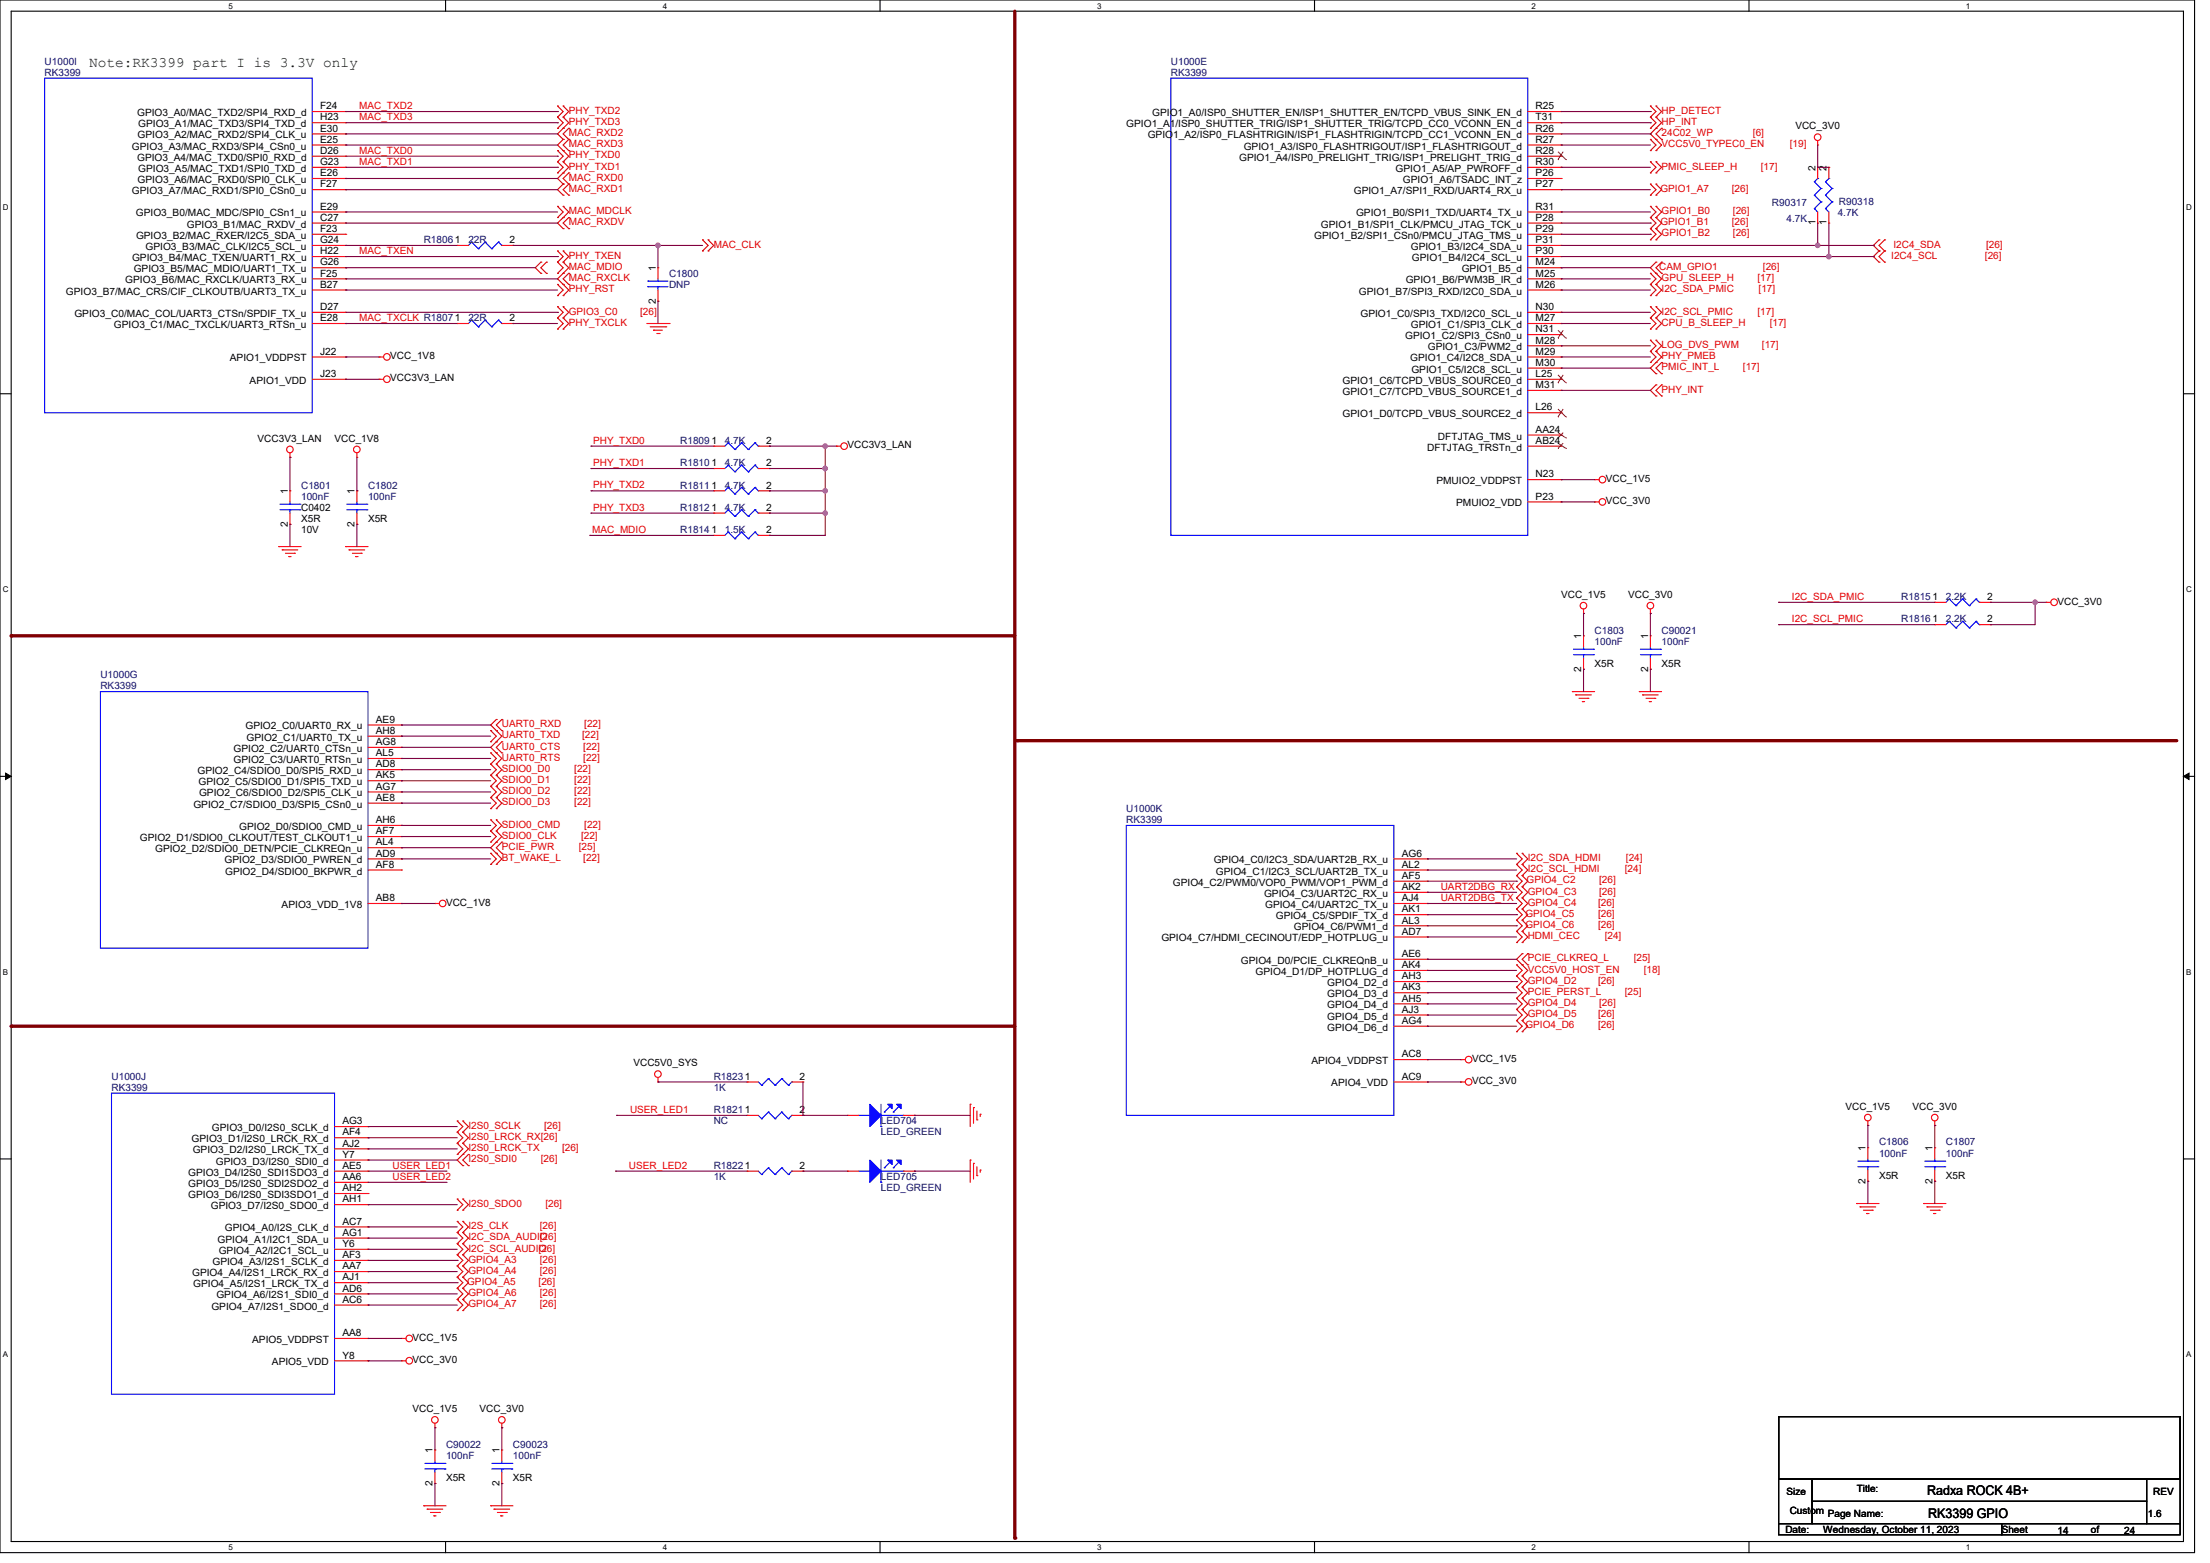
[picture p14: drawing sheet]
<svg xmlns="http://www.w3.org/2000/svg" width="297mm" height="210mm" viewBox="0 0 297 210" stroke-linecap="round" stroke-linejoin="round" font-family="sans-serif">
<defs><g id="words">
<text font-size="1.9" fill="#004000" x="12" y="9">Note:RK3399 part I is 3.3V only</text>
<g font-size="1.8">
<text x="259" y="200.9">Radxa ROCK 4B+</text>
<text x="259.1" y="203.9">RK3399 GPIO</text>
</g>
<g font-size="1.3" fill="#000080">
<text x="6" y="8.7">U1000I</text>
<text x="6" y="10.2">RK3399</text>
<text x="157.4" y="8.7">U1000E</text>
<text x="157.4" y="10.2">RK3399</text>
<text x="238.1" y="27.7">R90317</text>
<text x="240.1" y="29.8">4.7K</text>
<text x="247" y="29.1">4.7K</text>
<text x="247.1" y="27.6">R90318</text>
<text x="56.9" y="32.7">R18061</text>
<text x="62.9" y="32.7">22R</text>
<text x="89.9" y="37.2">C1800</text>
<text x="89.9" y="38.7">DNP</text>
<text x="62.9" y="43.2">22R</text>
<text x="91.4" y="59.6">R18091</text>
<text x="97.4" y="59.6">4.7K</text>
<text x="40.5" y="65.6">C1801</text>
<text x="49.5" y="65.6">C1802</text>
<text x="91.4" y="62.6">R18101</text>
<text x="91.4" y="65.6">R18111</text>
<text x="97.4" y="62.6">4.7K</text>
<text x="97.4" y="65.6">4.7K</text>
<text x="40.5" y="67.1">100nF</text>
<text x="49.5" y="67.1">100nF</text>
<text x="91.4" y="71.6">R18141</text>
<text x="91.4" y="68.6">R18121</text>
<text x="97.4" y="71.6">1.5K</text>
<text x="97.4" y="68.6">4.7K</text>
<text x="255.5" y="80.6">R18151</text>
<text x="255.5" y="83.6">R18161</text>
<text x="261.5" y="80.6">2.2K</text>
<text x="261.5" y="83.6">2.2K</text>
<text x="214.3" y="85.1">C1803</text>
<text x="214.3" y="86.6">100nF</text>
<text x="223.3" y="85.1">C90021</text>
<text x="223.3" y="86.6">100nF</text>
<text x="13.5" y="91.1">U1000G</text>
<text x="13.5" y="92.6">RK3399</text>
<text x="151.4" y="109.1">U1000K</text>
<text x="151.4" y="110.6">RK3399</text>
<text x="15" y="145.1">U1000J</text>
<text x="15" y="146.6">RK3399</text>
<text x="95.9" y="145.1">R18231</text>
<text x="95.9" y="146.6">1K</text>
<text x="95.9" y="149.6">R18211</text>
<text x="95.9" y="151.1">NC</text>
<text x="118.4" y="151.1">LED704</text>
<text x="118.4" y="152.6">LED_GREEN</text>
<text x="252.5" y="153.9">C1806</text>
<text x="252.5" y="155.4">100nF</text>
<text x="261.5" y="153.9">C1807</text>
<text x="261.5" y="155.4">100nF</text>
<text x="95.9" y="157.1">R18221</text>
<text x="95.9" y="158.5">1K</text>
<text x="118.4" y="158.5">LED705</text>
<text x="118.4" y="160.1">LED_GREEN</text>
<text x="59.9" y="194.5">C90022</text>
<text x="59.9" y="196">100nF</text>
<text x="68.9" y="194.5">C90023</text>
<text x="68.9" y="196">100nF</text>
</g>
<g font-size="1.3">
<text x="18.4" y="15.6">GPIO3_A0/MAC_TXD2/SPI4_RXD_d</text>
<text x="18.6" y="17.1">GPIO3_A1/MAC_TXD3/SPI4_TXD_d</text>
<text x="43" y="17.7">E30</text>
<text x="43" y="16.2">H23</text>
<text x="43" y="14.7">F24</text>
<text x="151.4" y="17.1">GPIO1_A1/ISP0_SHUTTER_TRIG/ISP1_SHUTTER_TRIG/TCPD_CC0_VCONN_EN_d</text>
<text x="154.8" y="15.6">GPIO1_A0/ISP0_SHUTTER_EN/ISP1_SHUTTER_EN/TCPD_VBUS_SINK_EN_d</text>
<text x="206.4" y="14.7">R25</text>
<text x="206.4" y="16.2">T31</text>
<text x="206.4" y="17.7">R26</text>
<text x="241.3" y="17.4">VCC_3V0</text>
<text x="17.7" y="20.1">GPIO3_A3/MAC_RXD3/SPI4_CSn0_u</text>
<text x="18.4" y="21.6">GPIO3_A4/MAC_TXD0/SPI0_RXD_d</text>
<text x="18.5" y="18.6">GPIO3_A2/MAC_RXD2/SPI4_CLK_u</text>
<text x="18.6" y="23.1">GPIO3_A5/MAC_TXD1/SPI0_TXD_d</text>
<text x="43" y="23.7">E26</text>
<text x="43" y="22.2">G23</text>
<text x="43" y="20.7">D26</text>
<text x="43" y="19.2">E25</text>
<text x="154.2" y="18.6">GPIO1_A2/ISP0_FLASHTRIGIN/ISP1_FLASHTRIGIN/TCPD_CC1_VCONN_EN_d</text>
<text x="166.5" y="21.6">GPIO1_A4/ISP0_PRELIGHT_TRIG/ISP1_PRELIGHT_TRIG_d</text>
<text x="167.1" y="20.1">GPIO1_A3/ISP0_FLASHTRIGOUT/ISP1_FLASHTRIGOUT_d</text>
<text x="187.6" y="23.1">GPIO1_A5/AP_PWROFF_d</text>
<text x="206.4" y="19.2">R27</text>
<text x="206.4" y="20.7">R28</text>
<text x="206.4" y="22.2">R30</text>
<text x="206.4" y="23.7">P26</text>
<text x="244" y="22.9" transform="rotate(-90 244 22.9)">2</text>
<text x="245.5" y="22.9" transform="rotate(-90 245.5 22.9)">2</text>
<text x="17.7" y="26.1">GPIO3_A7/MAC_RXD1/SPI0_CSn0_u</text>
<text x="18.3" y="29.1">GPIO3_B0/MAC_MDC/SPI0_CSn1_u</text>
<text x="18.5" y="24.6">GPIO3_A6/MAC_RXD0/SPI0_CLK_u</text>
<text x="43" y="29.7">C27</text>
<text x="43" y="28.2">E29</text>
<text x="43" y="25.2">F27</text>
<text x="181.9" y="26.1">GPIO1_A7/SPI1_RXD/UART4_RX_u</text>
<text x="182.2" y="29.1">GPIO1_B0/SPI1_TXD/UART4_TX_u</text>
<text x="188.5" y="24.6">GPIO1_A6/TSADC_INT_z</text>
<text x="206.4" y="25.2">P27</text>
<text x="206.4" y="28.2">R31</text>
<text x="206.4" y="29.7">P28</text>
<text x="17.7" y="35.1">GPIO3_B4/MAC_TXEN/UART1_RX_u</text>
<text x="18.3" y="32.1">GPIO3_B2/MAC_RXER/I2C5_SDA_u</text>
<text x="19.6" y="33.6">GPIO3_B3/MAC_CLK/I2C5_SCL_u</text>
<text x="25.1" y="30.6">GPIO3_B1/MAC_RXDV_d</text>
<text x="43" y="35.7">G26</text>
<text x="43" y="34.2">H22</text>
<text x="43" y="32.7">G24</text>
<text x="43" y="31.2">F23</text>
<text x="68.5" y="32.7">2</text>
<text x="176.6" y="32.1">GPIO1_B2/SPI1_CSn0/PMCU_JTAG_TMS_u</text>
<text x="177.5" y="30.6">GPIO1_B1/SPI1_CLK/PMCU_JTAG_TCK_u</text>
<text x="189.6" y="33.6">GPIO1_B3/I2C4_SDA_u</text>
<text x="189.7" y="35.1">GPIO1_B4/I2C4_SCL_u</text>
<text x="206.4" y="31.2">P29</text>
<text x="206.4" y="32.7">P31</text>
<text x="206.4" y="34.2">P30</text>
<text x="206.4" y="35.7">M24</text>
<text x="244" y="30.3" transform="rotate(-90 244 30.3)">1</text>
<text x="245.5" y="30.3" transform="rotate(-90 245.5 30.3)">1</text>
<text x="8.9" y="39.6">GPIO3_B7/MAC_CRS/CIF_CLKOUTB/UART3_TX_u</text>
<text x="16.8" y="38.1">GPIO3_B6/MAC_RXCLK/UART3_RX_u</text>
<text x="18" y="36.6">GPIO3_B5/MAC_MDIO/UART1_TX_u</text>
<text x="43" y="41.7">D27</text>
<text x="43" y="38.7">B27</text>
<text x="43" y="37.2">F25</text>
<text x="88.1" y="40.8" transform="rotate(-90 88.1 40.8)">2</text>
<text x="88.1" y="36.4" transform="rotate(-90 88.1 36.4)">1</text>
<text x="182.6" y="39.6">GPIO1_B7/SPI3_RXD/I2C0_SDA_u</text>
<text x="188.9" y="38.1">GPIO1_B6/PWM3B_IR_d</text>
<text x="196.4" y="36.6">GPIO1_B5_d</text>
<text x="206.4" y="41.7">N30</text>
<text x="206.4" y="38.7">M26</text>
<text x="206.4" y="37.2">M25</text>
<text x="10" y="42.6">GPIO3_C0/MAC_COL/UART3_CTSn/SPDIF_TX_u</text>
<text x="15.3" y="44.1">GPIO3_C1/MAC_TXCLK/UART3_RTSn_u</text>
<text x="43" y="43.2">E28</text>
<text x="43" y="47.7">J22</text>
<text x="68.5" y="43.2">2</text>
<text x="182.8" y="42.6">GPIO1_C0/SPI3_TXD/I2C0_SCL_u</text>
<text x="188.8" y="45.6">GPIO1_C2/SPI3_CSn0_u</text>
<text x="189.6" y="44.1">GPIO1_C1/SPI3_CLK_d</text>
<text x="191.9" y="47.1">GPIO1_C3/PWM2_d</text>
<text x="206.4" y="43.2">M27</text>
<text x="206.4" y="44.7">N31</text>
<text x="206.4" y="46.2">M28</text>
<text x="206.4" y="47.7">M29</text>
<text x="30.9" y="48.6">APIO1_VDDPST</text>
<text x="33.5" y="51.6">APIO1_VDD</text>
<text x="43" y="50.7">J23</text>
<text x="52.5" y="51.3">VCC3V3_LAN</text>
<text x="52.5" y="48.3">VCC_1V8</text>
<text x="180.4" y="51.6">GPIO1_C6/TCPD_VBUS_SOURCE0_d</text>
<text x="180.4" y="53.1">GPIO1_C7/TCPD_VBUS_SOURCE1_d</text>
<text x="189.5" y="48.6">GPIO1_C4/I2C8_SDA_u</text>
<text x="189.7" y="50.1">GPIO1_C5/I2C8_SCL_u</text>
<text x="206.4" y="49.1">M30</text>
<text x="206.4" y="50.7">L25</text>
<text x="206.4" y="52.1">M31</text>
<text x="34.6" y="59.3">VCC3V3_LAN</text>
<text x="45" y="59.3">VCC_1V8</text>
<text x="103" y="59.6">2</text>
<text x="180.4" y="56.1">GPIO1_D0/TCPD_VBUS_SOURCE2_d</text>
<text x="193.2" y="59.1">DFTJTAG_TMS_u</text>
<text x="206.4" y="55.1">L26</text>
<text x="206.4" y="58.1">AA24</text>
<text x="206.4" y="59.6">AB24</text>
<text x="103" y="62.6">2</text>
<text x="103" y="65.6">2</text>
<text x="113.9" y="60.2">VCC3V3_LAN</text>
<text x="191.8" y="60.5">DFTJTAG_TRSTn_d</text>
<text x="193" y="65">PMUIO2_VDDPST</text>
<text x="206.4" y="64.1">N23</text>
<text x="215.8" y="64.7">VCC_1V5</text>
<text x="38.7" y="70.7" transform="rotate(-90 38.7 70.7)">2</text>
<text x="38.7" y="66.4" transform="rotate(-90 38.7 66.4)">1</text>
<text x="40.5" y="68.6">C0402</text>
<text x="40.5" y="70.1">X5R</text>
<text x="40.5" y="71.6">10V</text>
<text x="47.7" y="70.7" transform="rotate(-90 47.7 70.7)">2</text>
<text x="47.7" y="66.4" transform="rotate(-90 47.7 66.4)">1</text>
<text x="49.5" y="70.1">X5R</text>
<text x="103" y="71.6">2</text>
<text x="103" y="68.6">2</text>
<text x="195.7" y="68">PMUIO2_VDD</text>
<text x="206.4" y="67.1">P23</text>
<text x="215.8" y="67.7">VCC_3V0</text>
<text x="209.8" y="80.3">VCC_1V5</text>
<text x="218.8" y="80.3">VCC_3V0</text>
<text x="267.1" y="80.6">2</text>
<text x="267.1" y="83.6">2</text>
<text x="276.5" y="81.2">VCC_3V0</text>
<text x="212.5" y="85.9" transform="rotate(-90 212.5 85.9)">1</text>
<text x="214.3" y="89.6">X5R</text>
<text x="221.5" y="85.9" transform="rotate(-90 221.5 85.9)">1</text>
<text x="223.3" y="89.6">X5R</text>
<text x="212.5" y="90.2" transform="rotate(-90 212.5 90.2)">2</text>
<text x="221.5" y="90.2" transform="rotate(-90 221.5 90.2)">2</text>
<text x="31.4" y="101">GPIO2_C2/UART0_CTSn_u</text>
<text x="33" y="98">GPIO2_C0/UART0_RX_u</text>
<text x="33.1" y="99.5">GPIO2_C1/UART0_TX_u</text>
<text x="50.5" y="97.1">AE9</text>
<text x="50.5" y="98.6">AH8</text>
<text x="50.5" y="100.1">AG8</text>
<text x="50.5" y="101.6">AL5</text>
<text x="26.5" y="104">GPIO2_C4/SDIO0_D0/SPI5_RXD_u</text>
<text x="26.7" y="105.5">GPIO2_C5/SDIO0_D1/SPI5_TXD_u</text>
<text x="26.8" y="107">GPIO2_C6/SDIO0_D2/SPI5_CLK_u</text>
<text x="31.4" y="102.5">GPIO2_C3/UART0_RTSn_u</text>
<text x="50.5" y="103.1">AD8</text>
<text x="50.5" y="104.6">AK5</text>
<text x="50.5" y="106.1">AG7</text>
<text x="50.5" y="107.6">AE8</text>
<text x="18.8" y="113">GPIO2_D1/SDIO0_CLKOUT/TEST_CLKOUT1_u</text>
<text x="26" y="108.5">GPIO2_C7/SDIO0_D3/SPI5_CSn0_u</text>
<text x="32.2" y="111.5">GPIO2_D0/SDIO0_CMD_u</text>
<text x="50.5" y="110.6">AH6</text>
<text x="50.5" y="112.1">AF7</text>
<text x="50.5" y="113.6">AL4</text>
<text x="20.8" y="114.5">GPIO2_D2/SDIO0_DETN/PCIE_CLKREQn_u</text>
<text x="30.2" y="116">GPIO2_D3/SDIO0_PWREN_d</text>
<text x="30.3" y="117.5">GPIO2_D4/SDIO0_BKPWR_d</text>
<text x="50.5" y="115.1">AD9</text>
<text x="50.5" y="116.6">AF8</text>
<text x="157.6" y="119">GPIO4_C2/PWM0/VOP0_PWM/VOP1_PWM_d</text>
<text x="163.1" y="116">GPIO4_C0/I2C3_SDA/UART2B_RX_u</text>
<text x="163.4" y="117.5">GPIO4_C1/I2C3_SCL/UART2B_TX_u</text>
<text x="188.4" y="115.1">AG6</text>
<text x="188.4" y="116.6">AL2</text>
<text x="188.4" y="118.1">AF5</text>
<text x="188.4" y="119.6">AK2</text>
<text x="37.8" y="122">APIO3_VDD_1V8</text>
<text x="50.5" y="121.1">AB8</text>
<text x="59.9" y="121.7">VCC_1V8</text>
<text x="169.9" y="120.5">GPIO4_C3/UART2C_RX_u</text>
<text x="170" y="122">GPIO4_C4/UART2C_TX_u</text>
<text x="171.5" y="123.5">GPIO4_C5/SPDIF_TX_d</text>
<text x="173.9" y="125">GPIO4_C6/PWM1_d</text>
<text x="188.4" y="121.1">AJ4</text>
<text x="188.4" y="122.6">AK1</text>
<text x="188.4" y="124.1">AL3</text>
<text x="188.4" y="125.6">AD7</text>
<text x="156.1" y="126.5">GPIO4_C7/HDMI_CECINOUT/EDP_HOTPLUG_u</text>
<text x="166.8" y="129.5">GPIO4_D0/PCIE_CLKREQnB_u</text>
<text x="168.7" y="131">GPIO4_D1/DP_HOTPLUG_d</text>
<text x="188.4" y="128.6">AE6</text>
<text x="188.4" y="130.1">AK4</text>
<text x="188.4" y="131.6">AH3</text>
<text x="178.4" y="132.5">GPIO4_D2_d</text>
<text x="178.4" y="134">GPIO4_D3_d</text>
<text x="178.4" y="135.5">GPIO4_D4_d</text>
<text x="178.4" y="137">GPIO4_D5_d</text>
<text x="188.4" y="133.1">AK3</text>
<text x="188.4" y="134.6">AH5</text>
<text x="188.4" y="136.1">AJ3</text>
<text x="188.4" y="137.6">AG4</text>
<text x="85.1" y="143.3">VCC5V0_SYS</text>
<text x="176.3" y="143">APIO4_VDDPST</text>
<text x="178.4" y="138.5">GPIO4_D6_d</text>
<text x="188.4" y="142.1">AC8</text>
<text x="197.8" y="142.7">VCC_1V5</text>
<text x="107.5" y="145.1">2</text>
<text x="107.5" y="149.6">2</text>
<text x="178.9" y="146">APIO4_VDD</text>
<text x="188.4" y="145.1">AC9</text>
<text x="197.8" y="145.7">VCC_3V0</text>
<text x="248" y="149.1">VCC_1V5</text>
<text x="257" y="149.1">VCC_3V0</text>
<text x="25.7" y="153.5">GPIO3_D1/I2S0_LRCK_RX_d</text>
<text x="25.9" y="155">GPIO3_D2/I2S0_LRCK_TX_d</text>
<text x="28.5" y="152">GPIO3_D0/I2S0_SCLK_d</text>
<text x="46" y="151.1">AG3</text>
<text x="46" y="152.6">AF4</text>
<text x="46" y="154.1">AJ2</text>
<text x="46" y="155.6">Y7</text>
<text x="250.7" y="154.7" transform="rotate(-90 250.7 154.7)">1</text>
<text x="259.7" y="154.7" transform="rotate(-90 259.7 154.7)">1</text>
<text x="25.3" y="158">GPIO3_D4/I2S0_SDI1SDO3_d</text>
<text x="25.3" y="159.5">GPIO3_D5/I2S0_SDI2SDO2_d</text>
<text x="25.3" y="161">GPIO3_D6/I2S0_SDI3SDO1_d</text>
<text x="29" y="156.5">GPIO3_D3/I2S0_SDI0_d</text>
<text x="46" y="157">AE5</text>
<text x="46" y="158.5">AA6</text>
<text x="46" y="160.1">AH2</text>
<text x="46" y="161.5">AH1</text>
<text x="107.5" y="157">2</text>
<text x="250.7" y="159" transform="rotate(-90 250.7 159)">2</text>
<text x="252.5" y="158.4">X5R</text>
<text x="259.7" y="159" transform="rotate(-90 259.7 159)">2</text>
<text x="261.5" y="158.4">X5R</text>
<text x="28.3" y="162.5">GPIO3_D7/I2S0_SDO0_d</text>
<text x="29.2" y="167">GPIO4_A1/I2C1_SDA_u</text>
<text x="30.2" y="165.4">GPIO4_A0/I2S_CLK_d</text>
<text x="46" y="164.5">AC7</text>
<text x="46" y="166">AG1</text>
<text x="46" y="167.5">Y6</text>
<text x="25.8" y="171.5">GPIO4_A4/I2S1_LRCK_RX_d</text>
<text x="26" y="172.9">GPIO4_A5/I2S1_LRCK_TX_d</text>
<text x="28.6" y="169.9">GPIO4_A3/I2S1_SCLK_d</text>
<text x="29.4" y="168.5">GPIO4_A2/I2C1_SCL_u</text>
<text x="46" y="169">AF3</text>
<text x="46" y="170.5">AA7</text>
<text x="46" y="172">AJ1</text>
<text x="46" y="173.5">AD6</text>
<text x="28.4" y="175.9">GPIO4_A7/I2S1_SDO0_d</text>
<text x="29.1" y="174.4">GPIO4_A6/I2S1_SDI0_d</text>
<text x="46" y="179.5">AA8</text>
<text x="46" y="175">AC6</text>
<text x="33.9" y="180.4">APIO5_VDDPST</text>
<text x="36.5" y="183.4">APIO5_VDD</text>
<text x="46" y="182.5">Y8</text>
<text x="55.5" y="180.1">VCC_1V5</text>
<text x="55.5" y="183.1">VCC_3V0</text>
<text x="55.5" y="189.7">VCC_1V5</text>
<text x="64.4" y="189.7">VCC_3V0</text>
<text x="58.1" y="195.3" transform="rotate(-90 58.1 195.3)">1</text>
<text x="67.1" y="195.3" transform="rotate(-90 67.1 195.3)">1</text>
<text x="58.1" y="199.6" transform="rotate(-90 58.1 199.6)">2</text>
<text x="59.9" y="199">X5R</text>
<text x="67.1" y="199.6" transform="rotate(-90 67.1 199.6)">2</text>
<text x="68.9" y="199">X5R</text>
<text x="240.1" y="200.8">Size</text>
<text x="240.5" y="203.4">Custom</text>
<text x="245.6" y="203.8">Page Name:</text>
<text x="249.5" y="200.5">Title:</text>
<text x="288.6" y="203.8">1.6</text>
<text x="289.4" y="200.8">REV</text>
<text x="239.9" y="205.9">Date:</text>
<text x="245" y="205.9">Wednesday, October 11, 2023</text>
<text x="269" y="205.9">Sheet</text>
<text x="276.5" y="206.1">14</text>
<text x="281" y="205.9">of</text>
<text x="285.5" y="206.1">24</text>
</g>
<g font-size="1.3" fill="#f00">
<text x="48.3" y="14.6">MAC_TXD2</text>
<text x="48.3" y="16.1">MAC_TXD3</text>
<text x="48.3" y="20.6">MAC_TXD0</text>
<text x="48.3" y="22.1">MAC_TXD1</text>
<text x="48.3" y="34.1">MAC_TXEN</text>
<text x="48.3" y="43.1">MAC_TXCLK R18071</text>
<text x="79.7" y="59.6">PHY_TXD0</text>
<text x="79.7" y="65.6">PHY_TXD2</text>
<text x="79.7" y="62.6">PHY_TXD1</text>
<text x="79.6" y="71.6">MAC_MDIO</text>
<text x="79.7" y="68.6">PHY_TXD3</text>
<text x="240.8" y="80.6">I2C_SDA_PMIC</text>
<text x="240.8" y="83.6">I2C_SCL_PMIC</text>
<text x="193.6" y="119.5">UART2DBG_RX</text>
<text x="193.6" y="121">UART2DBG_TX</text>
<text x="84.7" y="149.5">USER_LED1</text>
<text x="52.7" y="157">USER_LED1</text>
<text x="52.7" y="158.5">USER_LED2</text>
<text x="84.5" y="157">USER_LED2</text>
</g>
<g font-size="1.3" fill="#d50000">
<text x="76.4" y="16.8">PHY_TXD3</text>
<text x="76.4" y="15.3">PHY_TXD2</text>
<text x="223.3" y="16.8">HP_INT</text>
<text x="223.3" y="15.3">HP_DETECT</text>
<text x="76.4" y="22.8">PHY_TXD1</text>
<text x="76.4" y="21.3">PHY_TXD0</text>
<text x="76.4" y="18.3">MAC_RXD2</text>
<text x="76.4" y="19.8">MAC_RXD3</text>
<text x="223.3" y="22.8">PMIC_SLEEP_H</text>
<text x="223.3" y="19.8">VCC5V0_TYPEC0_EN</text>
<text x="223.3" y="18.3">24C02_WP</text>
<text x="235.6" y="18.3">[6]</text>
<text x="236.6" y="22.8">[17]</text>
<text x="240.5" y="19.8">[19]</text>
<text x="76.4" y="28.8">MAC_MDCLK</text>
<text x="76.4" y="24.3">MAC_RXD0</text>
<text x="76.4" y="25.8">MAC_RXD1</text>
<text x="223.1" y="25.8">GPIO1_A7</text>
<text x="223.3" y="28.8">GPIO1_B0</text>
<text x="232.7" y="25.8">[26]</text>
<text x="232.9" y="28.8">[26]</text>
<text x="76.4" y="34.8">PHY_TXEN</text>
<text x="76.4" y="30.3">MAC_RXDV</text>
<text x="95.9" y="33.3">MAC_CLK</text>
<text x="223.1" y="30.3">GPIO1_B1</text>
<text x="223.3" y="31.8">GPIO1_B2</text>
<text x="232.7" y="30.3">[26]</text>
<text x="232.9" y="31.8">[26]</text>
<text x="254.2" y="34.8">I2C4_SCL</text>
<text x="254.5" y="33.3">I2C4_SDA</text>
<text x="266.8" y="34.8">[26]</text>
<text x="266.9" y="33.3">[26]</text>
<text x="76.4" y="36.3">MAC_MDIO</text>
<text x="76.4" y="37.8">MAC_RXCLK</text>
<text x="76.4" y="39.3">PHY_RST</text>
<text x="223" y="36.3">CAM_GPIO1</text>
<text x="223.3" y="39.3">I2C_SDA_PMIC</text>
<text x="223.3" y="37.8">GPU_SLEEP_H</text>
<text x="236.2" y="37.8">[17]</text>
<text x="236.3" y="39.3">[17]</text>
<text x="236.9" y="36.3">[26]</text>
<text x="76.4" y="42.3">GPIO3_C0</text>
<text x="76.4" y="43.8">PHY_TXCLK</text>
<text x="86" y="42.3">[26]</text>
<text x="223.3" y="42.3">I2C_SCL_PMIC</text>
<text x="223.3" y="46.8">LOG_DVS_PWM</text>
<text x="223.3" y="43.8">CPU_B_SLEEP_H</text>
<text x="236.2" y="42.3">[17]</text>
<text x="236.8" y="46.8">[17]</text>
<text x="237.8" y="43.8">[17]</text>
<text x="223.3" y="49.8">PMIC_INT_L</text>
<text x="223.3" y="48.3">PHY_PMEB</text>
<text x="223.3" y="52.7">PHY_INT</text>
<text x="234.2" y="49.8">[17]</text>
<text x="67.4" y="99.2">UART0_TXD</text>
<text x="67.4" y="97.7">UART0_RXD</text>
<text x="67.4" y="100.7">UART0_CTS</text>
<text x="78.2" y="99.2">[22]</text>
<text x="78.4" y="100.7">[22]</text>
<text x="78.5" y="97.7">[22]</text>
<text x="67.4" y="103.7">SDIO0_D0</text>
<text x="67.4" y="105.2">SDIO0_D1</text>
<text x="67.4" y="106.7">SDIO0_D2</text>
<text x="67.4" y="102.2">UART0_RTS</text>
<text x="77.2" y="103.7">[22]</text>
<text x="77.2" y="105.2">[22]</text>
<text x="77.2" y="106.7">[22]</text>
<text x="78.4" y="102.2">[22]</text>
<text x="67.4" y="111.2">SDIO0_CMD</text>
<text x="67.4" y="112.7">SDIO0_CLK</text>
<text x="67.4" y="108.2">SDIO0_D3</text>
<text x="77.2" y="108.2">[22]</text>
<text x="78.1" y="112.7">[22]</text>
<text x="78.5" y="111.2">[22]</text>
<text x="67.4" y="115.7">BT_WAKE_L</text>
<text x="67.4" y="114.2">PCIE_PWR</text>
<text x="77.8" y="114.2">[25]</text>
<text x="78.4" y="115.7">[22]</text>
<text x="205.2" y="118.7">GPIO4_C2</text>
<text x="205.3" y="115.7">I2C_SDA_HDMI</text>
<text x="205.3" y="117.2">I2C_SCL_HDMI</text>
<text x="214.9" y="118.7">[26]</text>
<text x="218.4" y="117.2">[24]</text>
<text x="218.5" y="115.7">[24]</text>
<text x="205" y="124.7">GPIO4_C6</text>
<text x="205" y="123.2">GPIO4_C5</text>
<text x="205.3" y="120.2">GPIO4_C3</text>
<text x="205.3" y="121.7">GPIO4_C4</text>
<text x="214.8" y="124.7">[26]</text>
<text x="214.8" y="121.7">[26]</text>
<text x="214.8" y="123.2">[26]</text>
<text x="214.9" y="120.2">[26]</text>
<text x="205.3" y="126.2">HDMI_CEC</text>
<text x="205.3" y="130.7">VCC5V0_HOST_EN</text>
<text x="205.3" y="129.2">PCIE_CLKREQ_L</text>
<text x="215.7" y="126.2">[24]</text>
<text x="219.5" y="129.2">[25]</text>
<text x="220.9" y="130.7">[18]</text>
<text x="205.3" y="133.7">PCIE_PERST_L</text>
<text x="205.3" y="132.2">GPIO4_D2</text>
<text x="205.3" y="135.2">GPIO4_D4</text>
<text x="205.3" y="136.7">GPIO4_D5</text>
<text x="214.8" y="132.2">[26]</text>
<text x="214.8" y="136.7">[26]</text>
<text x="214.9" y="135.2">[26]</text>
<text x="218.4" y="133.7">[25]</text>
<text x="205" y="138.2">GPIO4_D6</text>
<text x="214.8" y="138.2">[26]</text>
<text x="62.9" y="151.7">I2S0_SCLK</text>
<text x="62.9" y="154.7">I2S0_LRCK_TX</text>
<text x="62.9" y="153.2">I2S0_LRCK_RX[26]</text>
<text x="73.1" y="151.7">[26]</text>
<text x="75.5" y="154.7">[26]</text>
<text x="62.9" y="156.2">I2S0_SDI0</text>
<text x="72.7" y="156.2">[26]</text>
<text x="62.9" y="166.6">I2C_SDA_AUDIO</text>
<text x="62.9" y="162.1">I2S0_SDO0</text>
<text x="62.9" y="165.1">I2S_CLK</text>
<text x="72.5" y="166.6">[26]</text>
<text x="72.5" y="165.1">[26]</text>
<text x="73.3" y="162.1">[26]</text>
<text x="62.8" y="172.6">GPIO4_A5</text>
<text x="62.9" y="168.1">I2C_SCL_AUDIO</text>
<text x="62.9" y="171.1">GPIO4_A4</text>
<text x="62.9" y="169.6">GPIO4_A3</text>
<text x="72.4" y="168.1">[26]</text>
<text x="72.4" y="172.6">[26]</text>
<text x="72.5" y="171.1">[26]</text>
<text x="72.5" y="169.6">[26]</text>
<text x="62.9" y="174.1">GPIO4_A6</text>
<text x="62.9" y="175.6">GPIO4_A7</text>
<text x="72.5" y="174.1">[26]</text>
<text x="72.5" y="175.6">[26]</text>
</g>
<g font-size="1.1">
<text x="30.7" y="1.2">5</text>
<text x="89.1" y="1.2">4</text>
<text x="147.4" y="1.2">3</text>
<text x="205.8" y="1.2">2</text>
<text x="264.2" y="1.2">1</text>
<text x=".4" y="28.2">D</text>
<text x="293.8" y="28.2">D</text>
<text x=".4" y="79.6">C</text>
<text x="293.8" y="79.6">C</text>
<text x=".4" y="131">B</text>
<text x="293.8" y="131">B</text>
<text x=".4" y="182.4">A</text>
<text x="293.8" y="182.4">A</text>
<text x="30.7" y="208.2">5</text>
<text x="89.1" y="208.2">4</text>
<text x="147.4" y="208.2">3</text>
<text x="205.8" y="208.2">2</text>
<text x="264.2" y="208.2">1</text>
</g>
</g></defs>
<path d="M0 0h294.9v208.6h-294.9zM1.5 1.5h291.9v205.6h-291.9z" fill="none" stroke="#000" stroke-width=".15"/>
<g fill="#fff">
<path d="M30.7 .2h.6v1.2h-.6z"/>
<path d="M30.7 207.3h.6v1.2h-.6z"/>
</g>
<path d="M59.9 0v1.5M59.9 207.1v1.5" fill="none" stroke="#000" stroke-width=".15"/>
<g fill="#fff">
<path d="M89.1 .2h.6v1.2h-.6z"/>
<path d="M89.1 207.3h.6v1.2h-.6z"/>
</g>
<path d="M118.3 0v1.5M118.3 207.1v1.5" fill="none" stroke="#000" stroke-width=".15"/>
<g fill="#fff">
<path d="M147.5 .2h.6v1.2h-.6z"/>
<path d="M147.5 207.3h.6v1.2h-.6z"/>
</g>
<path d="M176.7 0v1.5M176.7 207.1v1.5" fill="none" stroke="#000" stroke-width=".15"/>
<g fill="#fff">
<path d="M205.8 .2h.6v1.2h-.6z"/>
<path d="M205.8 207.3h.6v1.2h-.6z"/>
</g>
<path d="M235 0v1.5M235 207.1v1.5" fill="none" stroke="#000" stroke-width=".15"/>
<g fill="#fff">
<path d="M264.2 .2h.6v1.2h-.6z"/>
<path d="M264.2 207.3h.6v1.2h-.6z"/>
<path d="M.4 27.2h.8v1.2h-.8z"/>
<path d="M293.8 27.2h.8v1.2h-.8z"/>
<path d="M.4 78.6h.8v1.2h-.8z"/>
<path d="M293.8 78.6h.8v1.2h-.8z"/>
</g>
<path d="M0 52.9h1.5M293.4 52.9h1.5" fill="none" stroke="#000" stroke-width=".15"/>
<g fill="#fff">
<path d="M.4 130h.7v1.2h-.7z"/>
<path d="M293.8 130h.7v1.2h-.7z"/>
</g>
<path d="M0 104.3h1.5M293.4 104.3h1.5" fill="none" stroke="#000" stroke-width=".15"/>
<path d="M.8 103.9l.7 .4-.7 .4zM293.4 104.3l.8-.4v.8z" fill="#000" stroke="#000" stroke-width=".13"/>
<g fill="#fff">
<path d="M.4 181.4h.7v1.2h-.7z"/>
<path d="M293.8 181.4h.7v1.2h-.7z"/>
</g>
<path d="M0 155.7h1.5M293.4 155.7h1.5" fill="none" stroke="#000" stroke-width=".15"/>
<path d="M136.4 1.5v205.2" fill="none" stroke="#800000" stroke-width=".44"/>
<circle cx="136.4" cy="206.7" r=".22" fill="#800000"/>
<path d="M1.5 85.4h134.9" fill="none" stroke="#800000" stroke-width=".44"/>
<circle cx="1.5" cy="85.4" r=".22" fill="#800000"/>
<path d="M1.5 137.9h134.9" fill="none" stroke="#800000" stroke-width=".44"/>
<circle cx="1.5" cy="137.9" r=".22" fill="#800000"/>
<path d="M136.7 99.5h155.8" fill="none" stroke="#800000" stroke-width=".44"/>
<circle cx="136.7" cy="99.5" r=".22" fill="#800000"/>
<g fill="none" stroke="#f00" stroke-width=".15">
<path d="M42 19.5h4.5M42 18h4.5M42 16.5h4.5M42 15h4.5M46.5 19.5h.1M46.5 18h.1M46.5 16.5h.1M46.5 15h.1M205.3 19.5h4.5M205.3 18h4.5M205.3 16.5h4.5M205.3 15h4.5"/>
<path d="M209.8 15h.1M209.8 16.5h.1M209.8 18h.1M209.8 19.5h.1M244.3 19.5h.1M244.3 18.9v.6M42 39h4.5M42 37.5h4.5M42 36h4.5M42 34.5h4.5M42 33h4.5M42 31.5h4.5"/>
<path d="M42 30h4.5M42 28.5h4.5M42 25.5h4.5M42 24h4.5M42 22.5h4.5M42 21h4.5M46.5 39h.1M46.5 37.5h.1M46.5 36h.1M46.5 34.5h.1M46.5 33h.1M46.5 31.5h.1"/>
<path d="M46.5 30h.1M46.5 28.5h.1M46.5 25.5h.1M46.5 24h.1M46.5 22.5h.1M46.5 21h.1M61.4 33h.1M61.4 33h1.5M67.4 33h1.5M68.9 33h.1M88.4 36h.1M88.4 36v1.5"/>
<path d="M88.4 39v1.5M205.3 39h4.5M205.3 37.5h4.5M205.3 36h4.5M205.3 34.5h4.5M205.3 33h4.5M205.3 31.5h4.5M205.3 30h4.5M205.3 28.5h4.5M205.3 25.5h4.5M205.3 24h4.5M205.3 22.5h4.5"/>
<path d="M205.3 21h4.5M209.8 39h.1M209.8 21h.1M209.8 22.5h.1M209.8 24h.1M209.8 25.5h.1M209.8 28.5h.1M209.8 30h.1M209.8 31.5h.1M209.8 33h.1M209.8 34.5h.1M209.8 36h.1"/>
<path d="M209.8 37.5h.1M244.3 30h.1M244.3 22.5h.1M244.3 22.5v1.5M244.3 28.5v1.5M245.8 30h.1M245.8 22.5h.1M245.8 22.5v1.5M245.8 28.5v1.5M42 51h4.5M42 48h4.5M42 43.5h4.5"/>
<path d="M42 42h4.5M46.5 43.5h.1M46.5 42h.1M46.5 51h.1M46.5 48h.1M51 51h.1M51 48h.1M51 51h.6M51 48h.6M61.4 43.5h.1M61.4 43.5h1.5M67.4 43.5h1.5"/>
<path d="M68.9 43.5h.1M86.9 43.5h3M87.4 43.9h2.1M87.8 44.4h.1M87.8 44.4h1.2M88.3 44.8h.3M88.4 40.5h.1M88.6 44.8h.1M89.5 43.9h.1M89.9 43.5h.1M95.9 59.9h.1M95.9 59.9h1.5"/>
<path d="M101.9 59.9h1.5M103.4 59.9h.1M112.4 59.9h.1M112.4 59.9h.6M205.3 51h4.5M205.3 48h4.5M205.3 43.5h4.5M205.3 59.9h4.5M205.3 42h4.5M205.3 45h4.5M205.3 46.5h4.5M205.3 49.5h4.5"/>
<path d="M205.3 52.5h4.5M205.3 55.5h4.5M205.3 58.5h4.5M209.8 42h.1M209.8 43.5h.1M209.8 45h.1M209.8 46.5h.1M209.8 48h.1M209.8 49.5h.1M209.8 51h.1M209.8 52.5h.1M209.8 55.5h.1"/>
<path d="M209.8 58.5h.1M209.8 59.9h.1M37.5 73.4h.1M37.5 73.4h3M37.9 73.9h.1M37.9 73.9h2.1M38.4 74.3h1.2M38.8 74.8h.1M38.8 74.8h.3M39 61.4h.1M39 65.9h.1M39 70.4h.1"/>
<path d="M39 60.8v.6M39 65.9v1.5M39 68.9v1.5M39.6 74.3h.1M46.5 73.4h.1M46.5 73.4h3M46.9 73.9h.1M46.9 73.9h2.1M47.4 74.3h1.2M47.8 74.8h.1M47.8 74.8h.3M48 61.4h.1"/>
<path d="M48 65.9h.1M48 70.4h.1M48 60.8v.6M48 65.9v1.5M48 68.9v1.5M48.6 74.3h.1M95.9 71.9h.1M95.9 68.9h.1M95.9 62.9h.1M95.9 65.9h.1M95.9 71.9h1.5M95.9 68.9h1.5"/>
<path d="M95.9 62.9h1.5M95.9 65.9h1.5M101.9 71.9h1.5M101.9 68.9h1.5M101.9 62.9h1.5M101.9 65.9h1.5M103.4 71.9h.1M103.4 68.9h.1M103.4 62.9h.1M103.4 65.9h.1M205.3 67.4h4.5M205.3 64.4h4.5"/>
<path d="M209.8 64.4h.1M209.8 67.4h.1M214.3 67.4h.1M214.3 64.4h.1M214.3 67.4h.6M214.3 64.4h.6M49.5 97.4h4.5M49.5 98.9h4.5M54 97.4h.1M54 98.9h.1M211.3 92.9h.1M211.3 92.9h3"/>
<path d="M211.8 93.4h.1M211.8 93.4h2.1M212.2 93.8h1.2M212.7 94.3h.1M212.7 94.3h.3M212.8 82.4h.1M212.8 85.4h.1M212.8 89.9h.1M212.8 81.8v.6M212.8 85.4v1.5M212.8 88.4v1.5M213.4 93.8h.1"/>
<path d="M220.3 92.9h.1M220.3 92.9h3M220.7 93.4h.1M220.7 93.4h2.1M221.2 93.8h1.2M221.6 94.3h.1M221.6 94.3h.3M221.8 82.4h.1M221.8 85.4h.1M221.8 89.9h.1M221.8 81.8v.6M221.8 85.4v1.5"/>
<path d="M221.8 88.4v1.5M222.4 93.8h.1M260 80.9h.1M260 83.9h.1M260 80.9h1.5M260 83.9h1.5M266 80.9h1.5M266 83.9h1.5M267.5 80.9h.1M267.5 83.9h.1M275 80.9h.1M275 80.9h.6"/>
<path d="M49.5 115.4h4.5M49.5 116.9h4.5M49.5 100.4h4.5M49.5 101.9h4.5M49.5 103.4h4.5M49.5 104.9h4.5M49.5 106.4h4.5M49.5 107.9h4.5M49.5 110.9h4.5M49.5 112.4h4.5M49.5 113.9h4.5M54 100.4h.1"/>
<path d="M54 101.9h.1M54 103.4h.1M54 104.9h.1M54 106.4h.1M54 107.9h.1M54 110.9h.1M54 112.4h.1M54 113.9h.1M54 115.4h.1M54 116.9h.1M187.3 115.4h4.5M187.3 116.9h4.5"/>
<path d="M187.3 118.4h4.5M187.3 119.9h4.5M191.8 115.4h.1M191.8 116.9h.1M191.8 118.4h.1M191.8 119.9h.1M49.5 121.4h4.5M54 121.4h.1M58.5 121.4h.1M58.5 121.4h.5M187.3 121.4h4.5M187.3 122.9h4.5"/>
<path d="M187.3 124.4h4.5M187.3 125.9h4.5M187.3 128.9h4.5M187.3 130.4h4.5M187.3 131.9h4.5M187.3 133.4h4.5M187.3 134.9h4.5M187.3 136.4h4.5M187.3 137.9h4.5M191.8 121.4h.1M191.8 122.9h.1M191.8 124.4h.1"/>
<path d="M191.8 125.9h.1M191.8 128.9h.1M191.8 130.4h.1M191.8 131.9h.1M191.8 133.4h.1M191.8 134.9h.1M191.8 136.4h.1M191.8 137.9h.1M45 157.4h4.5M45 151.4h4.5M45 152.9h4.5M45 154.4h4.5"/>
<path d="M45 155.9h4.5M45 158.9h4.5M49.5 151.4h.1M49.5 152.9h.1M49.5 154.4h.1M49.5 155.9h.1M49.5 157.4h.1M49.5 158.9h.1M88.4 145.4h.1M88.4 144.8v.6M100.4 145.4h.1M100.4 149.9h.1"/>
<path d="M100.4 157.4h.1M100.4 145.4h1.5M100.4 149.9h1.5M100.4 157.4h1.5M106.4 145.4h1.5M106.4 149.9h1.5M106.4 157.4h1.5M107.9 145.4h.1M107.9 149.9h.1M107.9 157.4h.1M113.9 149.9h.1M113.9 157.4h.1"/>
<path d="M113.9 149.9h1.5M113.9 157.4h1.5M121.4 149.9h1.5M121.4 157.4h1.5M122.9 149.9h.1M122.9 157.4h.1M130.4 148.4h.1M130.4 155.9h.1M130.4 148.4v3M130.4 155.9v3M130.8 148.8h.1M130.8 156.3h.1"/>
<path d="M130.8 148.8v2.1M130.8 156.3v2.1M131.3 150.5h.1M131.3 158h.1M131.3 149.3v1.2M131.3 156.8v1.2M131.7 149.7h.1M131.7 157.2h.1M131.7 149.7v.3M131.7 157.2v.3M187.3 142.4h4.5M187.3 145.4h4.5"/>
<path d="M191.8 142.4h.1M191.8 145.4h.1M196.3 142.4h.1M196.3 145.4h.1M196.3 142.4h.6M196.3 145.4h.6M251 151.2h.1M251 154.2h.1M251 158.7h.1M251 150.6v.6M251 154.2v1.5M251 157.2v1.5"/>
<path d="M260 151.2h.1M260 154.2h.1M260 158.7h.1M260 150.6v.6M260 154.2v1.5M260 157.2v1.5M45 179.8h4.5M45 160.4h4.5M45 161.9h4.5M45 164.8h4.5M45 166.3h4.5M45 167.9h4.5"/>
<path d="M45 169.3h4.5M45 170.8h4.5M45 172.3h4.5M45 173.8h4.5M45 175.3h4.5M49.5 160.4h.1M49.5 161.9h.1M49.5 164.8h.1M49.5 179.8h.1M49.5 166.3h.1M49.5 167.9h.1M49.5 169.3h.1"/>
<path d="M49.5 170.8h.1M49.5 172.3h.1M49.5 173.8h.1M49.5 175.3h.1M54 179.8h.1M54 179.8h.6M249.5 161.7h.1M249.5 161.7h3M250 162.2h.1M250 162.2h2.1M250.4 162.6h1.2M250.9 163h.1"/>
<path d="M250.9 163h.3M251.6 162.6h.1M258.5 161.7h.1M258.5 161.7h3M259 162.2h.1M259 162.2h2.1M259.4 162.6h1.2M259.9 163h.1M259.9 163h.3M260.6 162.6h.1M45 182.8h4.5M49.5 182.8h.1"/>
<path d="M54 182.8h.1M54 182.8h.6M58.5 191.8h.1M58.5 194.8h.1M58.5 199.3h.1M58.5 191.2v.6M58.5 194.8v1.5M58.5 197.8v1.5M67.4 191.8h.1M67.4 194.8h.1M67.4 199.3h.1M67.4 191.2v.6"/>
<path d="M67.4 194.8v1.5M67.4 197.8v1.5M56.9 202.3h.1M56.9 202.3h3M57.4 202.8h.1M57.4 202.8h2.1M57.8 203.2h1.2M58.3 203.7h.1M58.3 203.7h.3M59 203.2h.1M65.9 202.3h.1M65.9 202.3h3"/>
<path d="M66.4 202.8h.1M66.4 202.8h2.1M66.8 203.2h1.2M67.3 203.7h.1M67.3 203.7h.3M68 203.2h.1"/>
<circle cx="244.3" cy="18.4" r=".44"/>
<circle cx="52" cy="50.9" r=".44"/>
<circle cx="52" cy="48" r=".44"/>
<circle cx="113.4" cy="59.9" r=".44"/>
<circle cx="39" cy="60.4" r=".44"/>
<circle cx="48" cy="60.4" r=".44"/>
<circle cx="215.3" cy="67.4" r=".44"/>
<circle cx="215.3" cy="64.4" r=".44"/>
<circle cx="212.8" cy="81.4" r=".44"/>
<circle cx="221.8" cy="81.4" r=".44"/>
<circle cx="276" cy="80.9" r=".44"/>
<circle cx="59.5" cy="121.4" r=".44"/>
<circle cx="88.4" cy="144.3" r=".44"/>
<circle cx="197.4" cy="142.4" r=".44"/>
<circle cx="197.4" cy="145.4" r=".44"/>
<circle cx="251" cy="150.2" r=".44"/>
<circle cx="260" cy="150.2" r=".44"/>
<circle cx="55" cy="179.8" r=".44"/>
<circle cx="55" cy="182.8" r=".44"/>
<circle cx="58.4" cy="190.8" r=".44"/>
<circle cx="67.4" cy="190.8" r=".44"/>
</g>
<g fill="none" stroke="#d50000" stroke-width=".15">
<path d="M74.9 17.2h.1M74.9 15.7h.1M74.9 14.2h.1M74.9 15.7l.8 .8-.8 .7M74.9 14.2l.8 .8-.8 .7M75.7 17.2h.1M75.7 15.7h.1M75.7 14.2h.1M75.7 18.7h.1M75.7 15.7l.7 .8-1.5 1.5 .8 .7M75.7 14.2l.7 .8-.7 .7M75.7 18.7l-.8 .8 1.5 1.5-.7 .7"/>
<path d="M76.4 18.7h.1M76.4 17.2h.1M76.4 17.2l-.7 .8 .7 .7M76.4 18.7l-.7 .8 .7 .7M221.8 18.7h.1M221.8 17.2h.1M221.8 15.7h.1M221.8 14.2h.1M221.8 18.7l.7 .8-.7 .7M221.8 15.7l.7 .8-.7 .7M221.8 14.2l.7 .8-.7 .7M222.5 18.7h.1"/>
<path d="M222.5 17.2h.1M222.5 15.7h.1M222.5 14.2h.1M222.5 18.7l.8 .8-.8 .7M222.5 15.7l.8 .8-1.5 1.5 .7 .7M222.5 14.2l.8 .8-.8 .7M223.3 18.7h.1M223.3 17.2h.1M223.3 17.2l-.8 .8 .8 .7M72.7 35.2h.1M72.7 36.7h.1M72.7 35.2l-.8 .8 .8 .7"/>
<path d="M73.4 36.7h.1M73.4 35.2h.1M73.4 35.2l-.7 .8 .7 .7M74.9 23.2h.1M74.9 21.7h.1M74.9 20.2h.1M74.9 35.2h.1M74.9 33.7h.1M74.9 29.2h.1M74.9 27.7h.1M74.9 36.7h.1M74.9 39.7h.1"/>
<path d="M74.9 38.2h.1M74.9 21.7l.8 .8-.8 .7M74.9 20.2l.8 .8-.8 .7M74.9 33.7l.8 .8-.8 .7M74.9 27.7l.8 .8-.8 .7M74.9 38.2l.8 .8-.8 .7M74.9 35.2l.8 .8-.8 .7M75.7 23.2h.1M75.7 21.7h.1M75.7 20.2h.1M75.7 35.2h.1M75.7 33.7h.1"/>
<path d="M75.7 29.2h.1M75.7 27.7h.1M75.7 36.7h.1M75.7 24.7h.1M75.7 26.2h.1M75.7 38.2h.1M75.7 30.7h.1M75.7 39.7h.1M75.7 21.7l.7 .8-1.5 1.5 .8 .7M75.7 33.7l.7 .8-.7 .7M75.7 27.7l.7 .8-.7 .7M75.7 35.2l.7 .8-.7 .7"/>
<path d="M75.7 24.7l-.8 .8 .8 .7M75.7 36.7l-.8 .8 1.5 1.5-.7 .7M75.7 29.2l-.8 .8 .8 .7M76.4 20.2h.1M76.4 24.7h.1M76.4 23.2h.1M76.4 26.2h.1M76.4 38.2h.1M76.4 36.7h.1M76.4 30.7h.1M76.4 29.2h.1M76.4 23.2l-.7 .8 .7 .7"/>
<path d="M76.4 24.7l-.7 .8 .7 .7M76.4 36.7l-.7 .8 .7 .7M76.4 29.2l-.7 .8 .7 .7M94.4 33.7h.1M94.4 32.2h.1M94.4 32.2l.8 .8-.8 .7M95.2 33.7h.1M95.2 32.2h.1M95.2 32.2l.7 .8-.7 .7M221.8 23.2h.1M221.8 21.7h.1M221.8 39.7h.1"/>
<path d="M221.8 38.2h.1M221.8 20.2h.1M221.8 36.7h.1M221.8 29.2h.1M221.8 27.7h.1M221.8 26.2h.1M221.8 24.7h.1M221.8 30.7h.1M221.8 32.2h.1M221.8 21.7l.7 .8-.7 .7M221.8 38.2l.7 .8-.7 .7M221.8 36.7l.7 .8-.7 .7"/>
<path d="M221.8 27.7l.7 .8-.7 .7M221.8 24.7l.7 .8-.7 .7M221.8 29.2l.7 .8-.7 .7M221.8 30.7l.7 .8-.7 .7M222.5 23.2h.1M222.5 21.7h.1M222.5 39.7h.1M222.5 38.2h.1M222.5 20.2h.1M222.5 36.7h.1M222.5 29.2h.1M222.5 27.7h.1"/>
<path d="M222.5 26.2h.1M222.5 24.7h.1M222.5 30.7h.1M222.5 32.2h.1M222.5 35.2h.1M222.5 21.7l.8 .8-.8 .7M222.5 38.2l.8 .8-.8 .7M222.5 36.7l.8 .8-.8 .7M222.5 27.7l.8 .8-.8 .7M222.5 24.7l.8 .8-.8 .7M222.5 29.2l.8 .8-.8 .7M222.5 30.7l.8 .8-.8 .7"/>
<path d="M222.5 35.2l-.7 .8 .7 .7M223.3 36.7h.1M223.3 35.2h.1M223.3 35.2l-.8 .8 .8 .7M252.5 33.7h.1M252.5 35.2h.1M252.5 32.2h.1M252.5 33.7l-.7 .8 .7 .7M252.5 32.2l-.7 .8 .7 .7M253.3 35.2h.1M253.3 33.7h.1M253.3 32.2h.1"/>
<path d="M253.3 33.7l-.8 .8 .8 .7M253.3 32.2l-.8 .8 .8 .7M74.9 42.7h.1M74.9 41.2h.1M74.9 44.2h.1M74.9 41.2l.8 .8-.8 .7M74.9 42.7l.8 .8-.8 .7M75.7 42.7h.1M75.7 41.2h.1M75.7 44.2h.1M75.7 41.2l.7 .8-.7 .7M75.7 42.7l.7 .8-.7 .7"/>
<path d="M221.8 42.7h.1M221.8 41.2h.1M221.8 47.2h.1M221.8 45.7h.1M221.8 44.2h.1M221.8 48.7h.1M221.8 41.2l.7 .8-.7 .7M221.8 45.7l.7 .8-.7 .7M221.8 42.7l.7 .8-.7 .7M221.8 47.2l.7 .8-.7 .7M222.5 42.7h.1M222.5 41.2h.1"/>
<path d="M222.5 48.7h.1M222.5 50.2h.1M222.5 47.2h.1M222.5 45.7h.1M222.5 44.2h.1M222.5 51.7h.1M222.5 53.2h.1M222.5 41.2l.8 .8-.8 .7M222.5 48.7l-.7 .8 .7 .7M222.5 45.7l.8 .8-.8 .7M222.5 42.7l.8 .8-.8 .7M222.5 47.2l.8 .8-.8 .7"/>
<path d="M222.5 51.7l-.7 .8 .7 .7M223.3 50.2h.1M223.3 48.7h.1M223.3 53.2h.1M223.3 51.7h.1M223.3 48.7l-.8 .8 .8 .7M223.3 51.7l-.8 .8 .8 .7M65.9 99.7h.1M65.9 98.2h.1M65.9 98.2l.8 .7-.8 .8M66.7 99.7h.1M66.7 98.2h.1"/>
<path d="M66.7 96.7h.1M66.7 98.2l.7 .7-.7 .8M66.7 96.7l-.8 .7 .8 .8M66.7 99.7l-.8 .7 .8 .8M67.4 98.2h.1M67.4 96.7h.1M67.4 99.7h.1M67.4 96.7l-.7 .7 .7 .8M67.4 99.7l-.7 .7 .7 .8M65.9 111.7h.1M65.9 110.2h.1M65.9 113.1h.1"/>
<path d="M65.9 104.2h.1M65.9 102.7h.1M65.9 105.7h.1M65.9 108.6h.1M65.9 107.2h.1M65.9 101.2h.1M65.9 116.1h.1M65.9 114.6h.1M65.9 110.2l.8 .7-.8 .8M65.9 111.7l.8 .7-.8 .7M65.9 102.7l.8 .7-.8 .8M65.9 104.2l.8 .7-.8 .8"/>
<path d="M65.9 107.2l.8 .7-.8 .7M65.9 105.7l.8 .7-.8 .8M65.9 101.2l.8 .7-.8 .8M65.9 114.6l.8 .8-.8 .7M66.7 111.7h.1M66.7 110.2h.1M66.7 113.1h.1M66.7 104.2h.1M66.7 102.7h.1M66.7 105.7h.1M66.7 108.6h.1M66.7 107.2h.1"/>
<path d="M66.7 101.2h.1M66.7 116.1h.1M66.7 114.6h.1M66.7 110.2l.7 .7-.7 .8M66.7 111.7l.7 .7-.7 .7M66.7 102.7l.7 .7-.7 .8M66.7 104.2l.7 .7-.7 .8M66.7 107.2l.7 .7-.7 .7M66.7 105.7l.7 .7-.7 .8M66.7 101.2l.7 .7-.7 .8M66.7 114.6l.7 .8-.7 .7M66.7 113.1l-.8 .8 .8 .7"/>
<path d="M67.4 101.2h.1M67.4 113.1h.1M67.4 114.6h.1M67.4 113.1l-.7 .8 .7 .7M203.8 116.1h.1M203.8 114.6h.1M203.8 117.6h.1M203.8 119.1h.1M203.8 114.6l.8 .8-.8 .7M203.8 116.1l.8 .8-.8 .7M203.8 117.6l.8 .8-.8 .7M203.8 119.1l.8 .8-.8 .7"/>
<path d="M204.6 116.1h.1M204.6 114.6h.1M204.6 117.6h.1M204.6 119.1h.1M204.6 114.6l.7 .8-.7 .7M204.6 116.1l.7 .8-.7 .7M204.6 117.6l.7 .8-.7 .7M204.6 119.1l.7 .8-.7 .7M203.8 126.6h.1M203.8 125.1h.1M203.8 131.1h.1M203.8 129.6h.1"/>
<path d="M203.8 132.6h.1M203.8 134.1h.1M203.8 123.6h.1M203.8 138.6h.1M203.8 137.1h.1M203.8 120.6h.1M203.8 122.1h.1M203.8 135.6h.1M203.8 125.1l.8 .8-.8 .7M203.8 129.6l.8 .8-.8 .7M203.8 132.6l.8 .8-.8 .7M203.8 123.6l.8 .8-.8 .7"/>
<path d="M203.8 137.1l.8 .8-.8 .7M203.8 120.6l.8 .8-.8 .7M203.8 131.1l.8 .8-.8 .7M203.8 134.1l.8 .8-.8 .7M203.8 135.6l.8 .8-.8 .7M203.8 122.1l.8 .8-.8 .7M204.6 126.6h.1M204.6 125.1h.1M204.6 131.1h.1M204.6 129.6h.1M204.6 132.6h.1M204.6 134.1h.1"/>
<path d="M204.6 123.6h.1M204.6 138.6h.1M204.6 137.1h.1M204.6 120.6h.1M204.6 122.1h.1M204.6 135.6h.1M204.6 128.1h.1M204.6 125.1l.7 .8-.7 .7M204.6 128.1l-.8 .8 1.5 1.5-.7 .7M204.6 132.6l.7 .8-.7 .7M204.6 123.6l.7 .8-.7 .7M204.6 137.1l.7 .8-.7 .7"/>
<path d="M204.6 120.6l.7 .8-.7 .7M204.6 131.1l.7 .8-.7 .7M204.6 134.1l.7 .8-.7 .7M204.6 135.6l.7 .8-.7 .7M204.6 122.1l.7 .8-.7 .7M205.3 129.6h.1M205.3 128.1h.1M205.3 128.1l-.7 .8 .7 .7M61.4 152.1h.1M61.4 150.6h.1M61.4 155.1h.1M61.4 153.6h.1"/>
<path d="M61.4 150.6l.8 .8-.8 .7M61.4 153.6l.8 .8-.8 .7M61.4 152.1l.8 .8-.8 .7M62.2 152.1h.1M62.2 150.6h.1M62.2 155.1h.1M62.2 153.6h.1M62.2 156.6h.1M62.2 150.6l.7 .8-.7 .7M62.2 153.6l.7 .8-1.5 1.5 .8 .7M62.2 152.1l.7 .8-.7 .7M62.9 156.6h.1"/>
<path d="M62.9 155.1h.1M62.9 155.1l-.7 .8 .7 .7M61.4 167.1h.1M61.4 165.6h.1M61.4 168.6h.1M61.4 162.6h.1M61.4 161.1h.1M61.4 164.1h.1M61.4 171.6h.1M61.4 170.1h.1M61.4 174.6h.1M61.4 173.1h.1"/>
<path d="M61.4 176.1h.1M61.4 165.6l.8 .7-.8 .8M61.4 167.1l.8 .8-.8 .7M61.4 161.1l.8 .8-.8 .7M61.4 164.1l.8 .7-.8 .8M61.4 170.1l.8 .7-.8 .8M61.4 173.1l.8 .7-.8 .8M61.4 174.6l.8 .7-.8 .8M61.4 171.6l.8 .7-.8 .8M61.4 168.6l.8 .7-.8 .8M62.2 167.1h.1M62.2 165.6h.1"/>
<path d="M62.2 168.6h.1M62.2 162.6h.1M62.2 161.1h.1M62.2 164.1h.1M62.2 171.6h.1M62.2 170.1h.1M62.2 174.6h.1M62.2 173.1h.1M62.2 176.1h.1M62.2 165.6l.7 .7-.7 .8M62.2 167.1l.7 .8-.7 .7M62.2 161.1l.7 .8-.7 .7"/>
<path d="M62.2 164.1l.7 .7-.7 .8M62.2 170.1l.7 .7-.7 .8M62.2 173.1l.7 .7-.7 .8M62.2 174.6l.7 .7-.7 .8M62.2 171.6l.7 .7-.7 .8M62.2 168.6l.7 .7-.7 .8"/>
</g>
<path d="M239 190.3h54v8.4h-54zM239 198.7h4.5v6h-4.5zM243.5 198.7h45v3h-45zM288.5 198.7h4.5v6h-4.5zM239 204.7h30v1.5h-30zM243.5 201.7h45v3h-45zM269 204.7h24v1.5h-24z" fill="none" stroke="#000" stroke-width=".15"/>
<g fill="none" stroke="#00f" stroke-width=".15">
<path d="M6 10.5h36v45h-36zM157.4 10.5h47.9v61.4h-47.9zM63.4 32.5h.1M63.4 32.5l-.5 .5M63.4 32.5l.9 .9M64.3 33.4h.1M65.2 32.5h.1M65.2 32.5l-.9 .9M65.2 32.5l.9 .9M66.1 33.4h.1M67 32.5h.1M67 32.5l-.9 .9"/>
<path d="M67 32.5l.4 .5M67.4 33h.1M87.1 38.5h.1M87.1 37.8h.1M87.1 38.5h2.7M87.1 37.8h2.7M88.4 37.8h.1M88.4 38.5h.1M88.4 37.5v.3M88.4 38.5v.5M243.8 28h.1M243.8 26.2h.1"/>
<path d="M243.8 24.4h.1M243.8 28l.5 .5M243.8 26.2l.9 .9M243.8 24.4l.9 .9M244.3 24h.1M244.3 24l-.5 .4M244.7 27.1h.1M244.7 25.3h.1M244.7 27.1l-.9 .9M244.7 25.3l-.9 .9M245.3 28h.1M245.3 26.2h.1"/>
<path d="M245.3 24.4h.1M245.3 28l.5 .5M245.3 26.2l.9 .9M245.3 24.4l.9 .9M245.8 24h.1M245.8 24l-.5 .4M246.2 27.1h.1M246.2 25.3h.1M246.2 27.1l-.9 .9M246.2 25.3l-.9 .9M63.4 43h.1M63.4 43l-.5 .5"/>
<path d="M63.4 43l.9 .9M64.3 43.9h.1M65.2 43h.1M65.2 43l-.9 .9M65.2 43l.9 .9M66.1 43.9h.1M67 43h.1M67 43l-.9 .9M67 43l.4 .5M67.4 43.5h.1M97.9 59.5h.1M97.9 59.5l-.5 .4"/>
<path d="M97.9 59.5l.9 .9M99.7 59.5h.1M99.7 59.5l-.9 .9M99.7 59.5l.9 .9M101.5 59.5h.1M101.5 59.5l-.9 .9M101.5 59.5l.4 .4M101.9 59.9h.1M37.6 68.5h2.7M37.6 67.7h2.7M39 67.7h.1M39 68.5h.1"/>
<path d="M39 67.4v.3M39 68.5v.4M40.3 68.5h.1M40.3 67.7h.1M46.6 68.5h2.7M46.6 67.7h2.7M48 67.7h.1M48 68.5h.1M48 67.4v.3M48 68.5v.4M49.3 68.5h.1M49.3 67.7h.1"/>
<path d="M97.9 71.5h.1M97.9 68.5h.1M97.9 62.5h.1M97.9 65.5h.1M97.9 71.5l-.5 .4M97.9 71.5l.9 .9M97.9 68.5l-.5 .4M97.9 68.5l.9 .9M97.9 62.5l-.5 .4M97.9 62.5l.9 .9M97.9 65.5l-.5 .4M97.9 65.5l.9 .9"/>
<path d="M98.8 72.4h.1M98.8 69.4h.1M98.8 63.4h.1M98.8 66.4h.1M98.8 60.4h.1M99.7 71.5h.1M99.7 68.5h.1M99.7 62.5h.1M99.7 65.5h.1M99.7 71.5l-.9 .9M99.7 71.5l.9 .9M99.7 68.5l-.9 .9"/>
<path d="M99.7 68.5l.9 .9M99.7 62.5l-.9 .9M99.7 62.5l.9 .9M99.7 65.5l-.9 .9M99.7 65.5l.9 .9M100.6 72.4h.1M100.6 69.4h.1M100.6 63.4h.1M100.6 66.4h.1M100.6 60.4h.1M101.5 71.5h.1M101.5 68.5h.1"/>
<path d="M101.5 62.5h.1M101.5 65.5h.1M101.5 71.5l-.9 .9M101.5 71.5l.4 .4M101.5 68.5l-.9 .9M101.5 68.5l.4 .4M101.5 62.5l-.9 .9M101.5 62.5l.4 .4M101.5 65.5l-.9 .9M101.5 65.5l.4 .4M101.9 71.9h.1M101.9 68.9h.1"/>
<path d="M101.9 62.9h.1M101.9 65.9h.1M13.5 92.9h36v34.5h-36zM211.5 88h2.7M211.5 87.2h2.7M212.8 87.2h.1M212.8 88h.1M212.8 86.9v.3M212.8 88v.4M214.2 88h.1M214.2 87.2h.1M220.5 88h2.6"/>
<path d="M220.5 87.2h2.6M221.8 87.2h.1M221.8 88h.1M221.8 86.9v.3M221.8 88v.4M223.1 88h.1M223.1 87.2h.1M262 80.5h.1M262 83.5h.1M262 80.5l-.5 .4M262 80.5l.9 .9M262 83.5l-.5 .4"/>
<path d="M262 83.5l.9 .9M262.9 81.4h.1M262.9 84.4h.1M263.8 80.5h.1M263.8 83.5h.1M263.8 80.5l-.9 .9M263.8 80.5l.9 .9M263.8 83.5l-.9 .9M263.8 83.5l.9 .9M264.7 81.4h.1M264.7 84.4h.1M265.6 80.5h.1"/>
<path d="M265.6 83.5h.1M265.6 80.5l-.9 .9M265.6 80.5l.4 .4M265.6 83.5l-.9 .9M265.6 83.5l.4 .4M266 80.9h.1M266 83.9h.1M151.4 110.9h35.9v39h-35.9zM15 146.9h30v40.4h-30zM101.9 145.4l.5 .4M101.9 149.9l.5 .4M101.9 157.4l.5 .4"/>
<path d="M102.4 145.8h.1M102.4 150.3h.1M102.4 157.8h.1M103.3 144.9h.1M103.3 149.4h.1M103.3 156.9h.1M103.3 144.9l-.9 .9M103.3 144.9l.9 .9M103.3 149.4l-.9 .9M103.3 149.4l.9 .9M103.3 156.9l-.9 .9M103.3 156.9l.9 .9"/>
<path d="M104.2 145.8h.1M104.2 150.3h.1M104.2 157.8h.1M105.1 144.9h.1M105.1 149.4h.1M105.1 156.9h.1M105.1 144.9l-.9 .9M105.1 144.9l.9 .9M105.1 149.4l-.9 .9M105.1 149.4l.9 .9M105.1 156.9l-.9 .9M105.1 156.9l.9 .9"/>
<path d="M106 145.8h.1M106 150.3h.1M106 157.8h.1M106.4 145.4h.1M106.4 149.9h.1M106.4 157.4h.1M106.4 145.4l-.4 .4M106.4 149.9l-.4 .4M106.4 157.4l-.4 .4M115.4 149.9h1.5M115.4 157.4h1.5M116.9 149.9h.1"/>
<path d="M116.9 157.4h.1M118.4 151.4h.1M118.4 158.9h.1M118.4 148.4v3M118.4 155.9v3M118.4 149.9h3M118.4 157.4h3M118.8 149.4h.1M118.8 156.9h.1M119.6 148.7l-.8 .7M119.6 156.2l-.8 .7M120 149.4h.1"/>
<path d="M120 156.9h.1M120.8 148.7l-.8 .7M120.8 156.2l-.8 .7M121.4 149.9h.1M121.4 157.4h.1M249.7 156.8h2.7M249.7 156h2.7M251 156h.1M251 156.8h.1M251 155.7v.3M251 156.8v.4M252.4 156.8h.1"/>
<path d="M252.4 156h.1M258.7 156.8h2.7M258.7 156h2.7M260 156h.1M260 156.8h.1M260 155.7v.3M260 156.8v.4M261.4 156.8h.1M261.4 156h.1M57.1 197.4h2.7M57.1 196.6h2.7M58.5 196.6h.1"/>
<path d="M58.5 197.4h.1M58.5 196.3v.3M58.5 197.4v.4M59.8 197.4h.1M59.8 196.6h.1M66.1 197.4h2.7M66.1 196.6h2.7M67.4 196.6h.1M67.4 197.4h.1M67.4 196.3v.3M67.4 197.4v.4M68.8 197.4h.1"/>
<path d="M68.8 196.6h.1"/>
</g>
<g fill="none" stroke="#804000" stroke-width=".13">
<path d="M209.4 21.4h.1M209.4 20.4l1 1M210.1 20.4l-.7 1M210.4 21.4h.1M209.4 45.4h.1M209.4 51.4h.1M209.4 56h.1M209.4 58.8h.1M209.4 44.4l1 1M209.4 50.4l1 1M209.4 55l1 1M209.4 58.1l1 .7"/>
<path d="M209.4 59.5l1 .7M210.1 44.4l-.7 1M210.1 50.4l-.7 1M210.1 55l-.7 1M210.1 58.1l-.7 .7M210.1 59.5l-.7 .7M210.4 45.4h.1M210.4 51.4h.1M210.4 56h.1M210.4 58.8h.1M209.4 60.2h.1M210.4 60.2h.1"/>
</g>
<g fill="#00f" stroke="#00f" stroke-width=".15">
<path d="M116.9 148.4l1.5 1.5-1.5 1.5z"/>
<path d="M119.3 148.4h.6v.6z"/>
<path d="M120.5 148.4h.6v.6z"/>
<path d="M116.9 155.9l1.5 1.5-1.5 1.5z"/>
<path d="M119.3 155.9h.6v.6z"/>
<path d="M120.5 155.9h.6v.6z"/>
</g>
<g fill="none" stroke="#800040" stroke-width=".15">
<path d="M46.5 18h.1M46.5 19.5h.1M46.5 19.5h28.4M46.5 15h28.4M46.5 16.5h28.4M46.5 18h28.4M74.9 15h.1M74.9 16.5h.1M209.8 19.5h.1M209.8 19.5h12M209.8 15h12M209.8 16.5h12"/>
<path d="M209.8 18h12M221.8 16.5h.1M221.8 15h.1M221.8 18h.1M244.3 19.5v3M46.5 37.5h.1M46.5 24h.1M46.5 25.5h.1M46.5 36h.1M46.5 33h.1M46.5 28.5h.1M46.5 30h.1"/>
<path d="M46.5 39h.1M46.5 22.5h28.4M46.5 39h28.4M46.5 37.5h28.4M46.5 25.5h28.4M46.5 28.5h28.4M46.5 30h28.4M46.5 33h14.9M46.5 21h28.4M46.5 34.5h28.4M46.5 24h28.4M46.5 36h25.4"/>
<path d="M68.9 33h.1M68.9 33h25.5M74.9 21h.1M74.9 22.5h.1M74.9 34.5h.1M88.4 33h.1M88.4 33v3M209.8 22.5h.1M209.8 39h.1M209.8 37.5h.1M209.8 25.5h.1M209.8 28.5h.1"/>
<path d="M209.8 36h.1M209.8 22.5h12M209.8 39h12M209.8 37.5h12M209.8 25.5h12M209.8 28.5h12M209.8 30h12M209.8 31.5h12M209.8 33h42M209.8 34.5h42M209.8 36h12M221.8 30h.1"/>
<path d="M221.8 31.5h.1M244.3 33h.1M244.3 22.5h.1M244.3 22.5h1.5M244.3 30v3M245.8 34.5h.1M245.8 30v4.5M251.8 33h.1M251.8 34.5h.1M46.5 51h.1M46.5 48h.1M46.5 43.5h.1"/>
<path d="M46.5 42h28.4M46.5 43.5h14.9M46.5 51h4.5M46.5 48h4.5M68.9 43.5h.1M68.9 43.5h6M74.9 42h.1M79.4 59.9h.1M79.4 59.9h16.5M88.4 40.5h.1M88.4 40.5v3M103.4 59.9h.1"/>
<path d="M103.4 59.9h9M110.9 59.9h.1M110.9 59.9v12h-7.5M209.8 42h.1M209.8 49.5h.1M209.8 46.5h.1M209.8 43.5h.1M209.8 48h.1M209.8 52.5h.1M209.8 42h12M209.8 49.5h12M209.8 46.5h12"/>
<path d="M209.8 43.5h12M209.8 48h12M209.8 52.5h12M39 70.4h.1M39 61.4h.1M39 61.4v4.5M39 70.4v3M48 70.4h.1M48 65.9h.1M48 61.4v4.5M48 70.4v3M79.3 71.9h.1"/>
<path d="M79.3 71.9h16.6M79.4 68.9h.1M79.4 65.9h.1M79.4 62.9h.1M79.4 62.9h16.5M79.4 65.9h16.5M79.4 68.9h16.5M103.4 62.9h.1M103.4 65.9h.1M103.4 68.9h.1M103.4 71.9h.1M103.4 62.9h7.5"/>
<path d="M103.4 65.9h7.5M103.4 68.9h7.5M110.9 65.9h.1M110.9 62.9h.1M110.9 68.9h.1M209.8 67.4h.1M209.8 64.4h.1M209.8 67.4h4.5M209.8 64.4h4.5M54 97.4h.1M54 98.9h.1M54 97.4h11.9"/>
<path d="M54 98.9h11.9M212.8 89.9h.1M212.8 82.4h.1M212.8 82.4v3M212.8 89.9v3M221.8 89.9h.1M221.8 82.4h.1M221.8 82.4v3M221.8 89.9v3M239 80.9h.1M239 83.9h.1M239 80.9h21"/>
<path d="M239 83.9h21M267.5 80.9h.1M267.5 83.9h.1M267.5 80.9h7.5M273.5 80.9h.1M273.5 80.9v3h-6M54 101.9h.1M54 100.4h.1M54 103.4h.1M54 104.9h.1M54 106.4h.1M54 107.9h.1"/>
<path d="M54 112.4h.1M54 110.9h.1M54 115.4h.1M54 113.9h.1M54 101.9h11.9M54 100.4h11.9M54 103.4h11.9M54 104.9h11.9M54 106.4h11.9M54 107.9h11.9M54 112.4h11.9M54 110.9h11.9"/>
<path d="M54 115.4h11.9M54 113.9h11.9M191.8 116.9h.1M191.8 115.4h.1M191.8 119.9h.1M191.8 116.9h12M191.8 115.4h12M191.8 119.9h12M191.8 118.4h12M203.8 118.4h.1M54 121.4h.1M54 121.4h4.5"/>
<path d="M191.8 121.4h.1M191.8 125.9h.1M191.8 130.4h.1M191.8 134.9h.1M191.8 136.4h.1M191.8 137.9h.1M191.8 133.4h.1M191.8 128.9h.1M191.8 121.4h12M191.8 125.9h12M191.8 130.4h12M191.8 134.9h12"/>
<path d="M191.8 136.4h12M191.8 137.9h12M191.8 133.4h12M191.8 124.4h12M191.8 131.9h12M191.8 122.9h12M191.8 128.9h12M203.8 124.4h.1M203.8 131.9h.1M203.8 122.9h.1M49.5 154.4h.1M49.5 151.4h.1"/>
<path d="M49.5 155.9h.1M49.5 152.9h.1M49.5 154.4h11.9M49.5 151.4h11.9M49.5 155.9h11.9M49.5 152.9h11.9M49.5 157.4h10.4M49.5 158.9h10.4M59.9 157.4h.1M59.9 158.9h.1M82.7 157.4h.1M82.7 157.4h17.7"/>
<path d="M82.9 149.9h.1M82.9 149.9h17.5M88.4 145.4h.1M88.4 145.4h12M107.9 149.9h.1M107.9 157.4h.1M107.9 149.9h6M107.9 157.4h6M107.9 145.4v4.5M122.9 149.9h.1M122.9 157.4h.1M122.9 149.9h7.5"/>
<path d="M122.9 157.4h7.5M191.8 142.4h.1M191.8 145.4h.1M191.8 142.4h4.5M191.8 145.4h4.5M251 158.7h.1M251 151.2h.1M251 151.2v3M251 158.7v3M260 158.7h.1M260 151.2h.1M260 151.2v3"/>
<path d="M260 158.7v3M49.5 179.8h.1M49.5 166.3h.1M49.5 167.9h.1M49.5 164.8h.1M49.5 161.9h.1M49.5 170.8h.1M49.5 173.8h.1M49.5 175.3h.1M49.5 179.8h4.5M49.5 166.3h11.9M49.5 167.9h11.9"/>
<path d="M49.5 164.8h11.9M49.5 161.9h11.9M49.5 170.8h11.9M49.5 173.8h11.9M49.5 175.3h11.9M49.5 172.3h11.9M49.5 169.3h11.9M61.4 172.3h.1M61.4 169.3h.1M49.5 182.8h.1M49.5 182.8h4.5M58.5 199.3h.1"/>
<path d="M58.5 191.8h.1M58.5 191.8v3M58.5 199.3v3M67.4 199.3h.1M67.4 191.8h.1M67.4 191.8v3M67.4 199.3v3"/>
</g>
<g fill="#f0f" stroke="#f0f" stroke-width=".15">
<circle cx="273.5" cy="80.9" r=".3"/>
<circle cx="110.9" cy="62.9" r=".3"/>
<circle cx="110.9" cy="59.9" r=".3"/>
<circle cx="110.9" cy="68.9" r=".29"/>
<circle cx="110.9" cy="65.9" r=".3"/>
<circle cx="88.4" cy="33" r=".3"/>
<circle cx="245.8" cy="34.5" r=".3"/>
<circle cx="244.3" cy="33" r=".3"/>
</g>
<use href="#words"/>
</svg>
